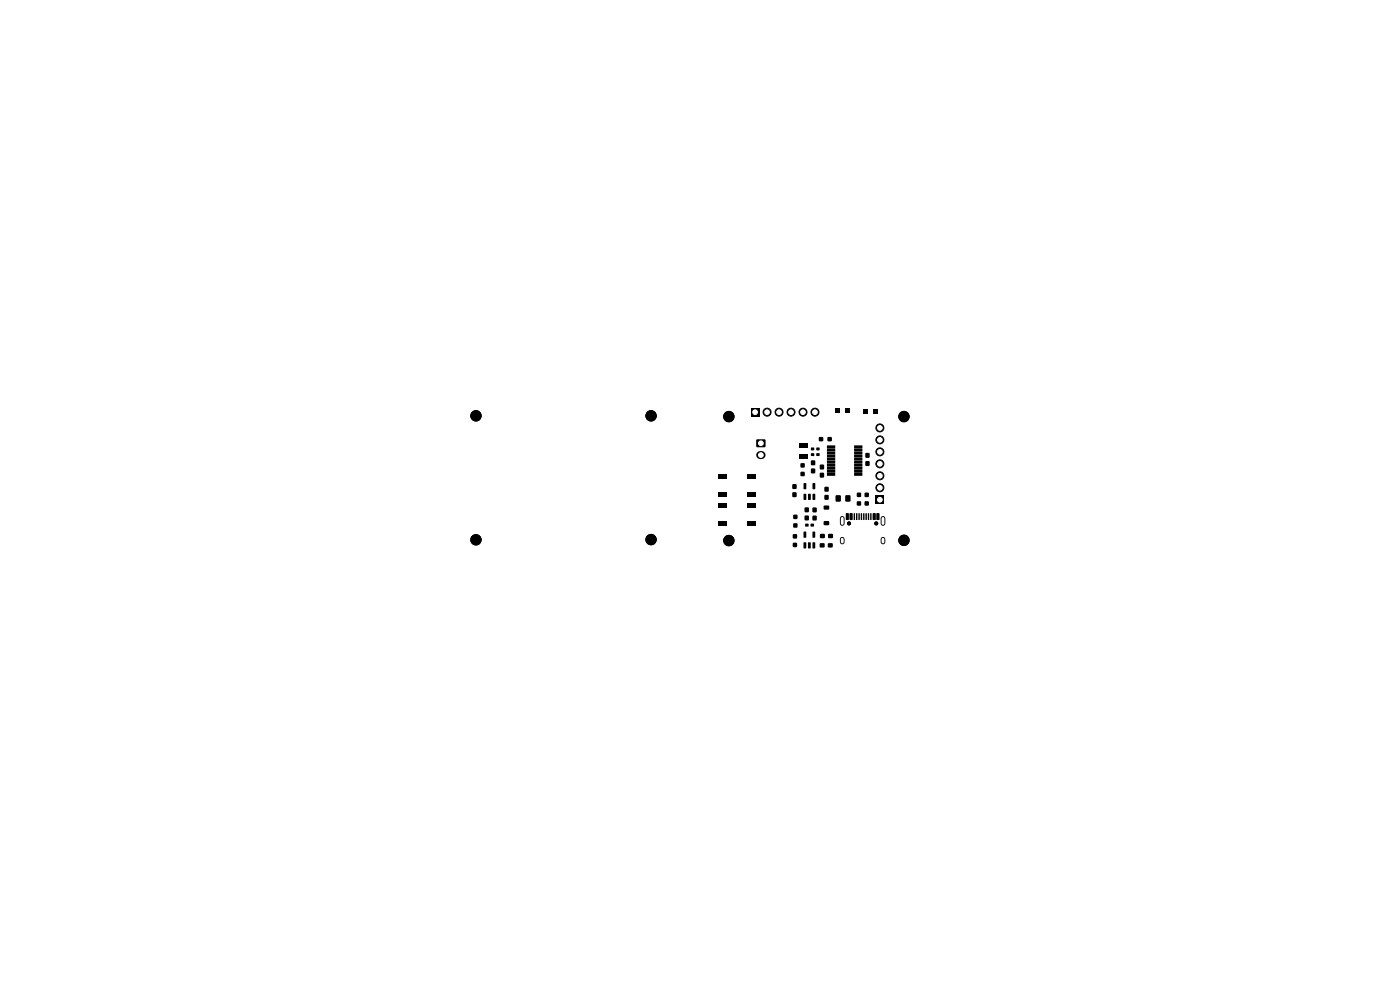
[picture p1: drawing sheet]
<svg xmlns="http://www.w3.org/2000/svg" width="297mm" height="210mm" viewBox="0 0 297 210" stroke-linecap="round" stroke-linejoin="round" font-family="sans-serif">
<g fill="#000">
<path d="M159.3 86.6h1.7v1.7h-1.7zM160.5 93.3h1.8v1.5h-1.8zM169.9 98.3h.8v.8h-.8zM169.5 93.9h1.8v1h-1.8zM169.5 96.4h1.8v1h-1.8zM172.1 97.7h.8v.9h-.8zM172.1 99.4h.8v1h-.8zM172.1 96.2h.6v.5h-.6zM172.1 95h.6v.5h-.6zM173.2 96.2h.6v.5h-.6zM173.2 95h.6v.5h-.6zM174 98.6h.8v.9h-.8z"/>
<path d="M173.8 92.8h.8v.8h-.8zM175.4 94.5h1.8v.6h-1.7zM175.4 95.1h1.8v.6h-1.7zM175.4 95.8h1.8v.6h-1.7zM175.4 96.4h1.8v.6h-1.7zM175.4 97.1h1.8v.6h-1.7zM175.4 97.7h1.8v.6h-1.7zM175.4 98.4h1.8v.6h-1.7zM175.4 99h1.8v.6h-1.7zM175.4 99.7h1.8v.6h-1.7zM175.6 92.8h.8v.8h-.8zM177.3 86.7h1v1h-1z"/>
<path d="M179.3 86.7h1v1h-1zM181.2 99.7h1.7v.6h-1.7zM181.2 99h1.7v.6h-1.7zM181.2 98.4h1.7v.6h-1.7zM181.2 97.7h1.7v.6h-1.7zM181.2 97.1h1.7v.6h-1.7zM181.2 96.4h1.7v.6h-1.7zM181.2 95.8h1.7v.6h-1.7zM181.2 95.1h1.7v.6h-1.7zM181.2 94.5h1.7v.6h-1.7zM183.2 86.7h1v1h-1zM183.6 96.1h.8v1h-.8z"/>
<path d="M183.6 97.9h.8v.9h-.8zM185.2 86.7h1v1h-1zM152.4 110.5h1.7v1h-1.7zM152.4 106.7h1.7v1h-1.7zM152.4 104.4h1.7v1h-1.7zM152.4 100.6h1.7v1h-1.7zM158.7 110.5h1.7v1h-1.7zM158.7 106.7h1.7v1h-1.7zM158.7 104.4h1.7v1h-1.7zM158.7 100.6h1.7v1h-1.7zM168.1 102.7h.8v1h-.8zM168.1 104.5h.8v.9h-.8z"/>
<path d="M168.2 113.4h.8v.8h-.8zM168.2 115.2h.8v.8h-.8zM168.3 109.2h.8v.9h-.8zM168.3 111h.8v.9h-.8zM169.9 100.1h.8v.9h-.8zM170.5 115.1h.5v1.2h-.5zM170.5 112.8h.5v1.3l-.5-.1zM170.5 104.8h.5v1.3l-.5-.1zM170.5 102.5l.5 .1v1.2l-.5-.1zM170.8 111.1h.7v.6h-.7zM170.7 109.4h.8v.9h-.8zM170.7 107.7h.8v.9h-.8z"/>
<path d="M171.4 115.1h.6l-.1 1.2h-.5zM171.5 104.8h.5l-.1 1.3-.5-.1zM172 111.1h.7v.6h-.7zM172.4 115.1h.5v1.2h-.5zM172.4 112.8h.5v1.3l-.5-.1zM172.4 104.8h.5v1.3l-.5-.1zM172.4 102.5l.5 .1v1.2l-.5-.1zM172.4 109.4h.8v1h-.8zM172.4 107.7h.8v.9h-.8zM173.9 115.3h1v.8h-1zM174 113.3h.9v.8h-.9zM174 100.3h.8v1h-.8z"/>
<path d="M174.8 110.6h1.1v.8h-1.1zM174.8 107.3h1.1v.8h-1.1zM175.4 100.3h1.8v.6h-1.7zM174.9 103.3h.9v.9h-.9zM174.9 105h.9v1h-.9zM175.7 115.3h.9v.8h-.9zM175.7 113.3h1v.8h-1zM177.3 105.1h1v1.3h-1zM179.4 105.1h1v1.3h-1zM179.5 108.9l.5 .1v1.3l-.5-.1zM180.3 108.9l.5 .1v1.3l-.5-.1zM181.1 108.9h.3l-.1 1.4-.2-.1z"/>
<path d="M181.2 100.3h1.7v.6h-1.7zM181.6 108.9h.3l-.1 1.4-.2-.1zM182.1 108.9h.3l-.1 1.4-.2-.1zM181.8 104.6h.8v.8h-.8zM181.8 106.4h.8v.8h-.8zM182.6 108.9h.3l-.1 1.4-.2-.1zM183.1 108.9h.3l-.1 1.4-.2-.1zM183.6 108.9h.3l-.1 1.4-.2-.1zM184.1 108.9h.3l-.1 1.4-.2-.1zM183.5 104.6h.8v.8h-.8zM183.5 106.4h.8v.8h-.8zM184.6 108.9h.3l-.1 1.4-.2-.1z"/>
<path d="M185.2 108.9l.5 .1v1.3l-.5-.1zM186 108.9l.5 .1v1.3l-.5-.1zM185.8 105.2h1.7v1.7h-1.7z"/>
</g>
<path d="M161.3 96.5h.3" fill="none" stroke="#000" stroke-width="1.7"/>
<g fill="#000" stroke="#000" stroke-width=".21">
<circle cx="101" cy="88.2" r="1.1"/>
<circle cx="138.1" cy="88.2" r="1.1"/>
<circle cx="154.6" cy="88.4" r="1.1"/>
<circle cx="162.7" cy="87.4" r=".85"/>
<circle cx="165.3" cy="87.4" r=".85"/>
<circle cx="167.8" cy="87.4" r=".85"/>
<circle cx="170.3" cy="87.4" r=".85"/>
<circle cx="172.9" cy="87.4" r=".85"/>
<circle cx="186.7" cy="90.8" r=".85"/>
<circle cx="186.7" cy="95.9" r=".85"/>
<circle cx="186.7" cy="98.4" r=".85"/>
<circle cx="186.7" cy="93.3" r=".85"/>
<circle cx="191.8" cy="88.4" r="1.1"/>
<circle cx="101" cy="114.5" r="1.1"/>
<circle cx="138.1" cy="114.5" r="1.1"/>
<circle cx="154.6" cy="114.7" r="1.1"/>
<circle cx="180.1" cy="111" r=".32"/>
<circle cx="185.9" cy="111" r=".32"/>
<circle cx="186.7" cy="100.9" r=".85"/>
<circle cx="186.7" cy="103.5" r=".85"/>
<circle cx="191.8" cy="114.6" r="1.1"/>
</g>
<path d="M178.7 110v1.1M178.7 114.4v.6M187.3 110v1.1M187.3 114.4v.6" fill="none" stroke="#000" stroke-width="1"/>
<g fill="#fff" stroke="#fff" stroke-width=".21">
<circle cx="161.4" cy="94" r=".5"/>
<circle cx="161.4" cy="96.5" r=".5"/>
<circle cx="186.7" cy="106" r=".5"/>
<circle cx="186.7" cy="103.5" r=".5"/>
<circle cx="186.7" cy="100.9" r=".5"/>
<circle cx="186.7" cy="98.4" r=".5"/>
<circle cx="186.7" cy="95.9" r=".5"/>
<circle cx="186.7" cy="93.3" r=".5"/>
<circle cx="186.7" cy="90.8" r=".5"/>
<circle cx="160.2" cy="87.4" r=".5"/>
<circle cx="162.7" cy="87.4" r=".5"/>
<circle cx="165.3" cy="87.4" r=".5"/>
<circle cx="167.8" cy="87.4" r=".5"/>
<circle cx="170.4" cy="87.4" r=".5"/>
<circle cx="172.9" cy="87.4" r=".5"/>
</g>
<path d="M178.7 110v1.1M178.7 114.4v.6M187.3 110v1.1M187.3 114.4v.6" fill="none" stroke="#fff" stroke-width=".6"/>
</svg>
